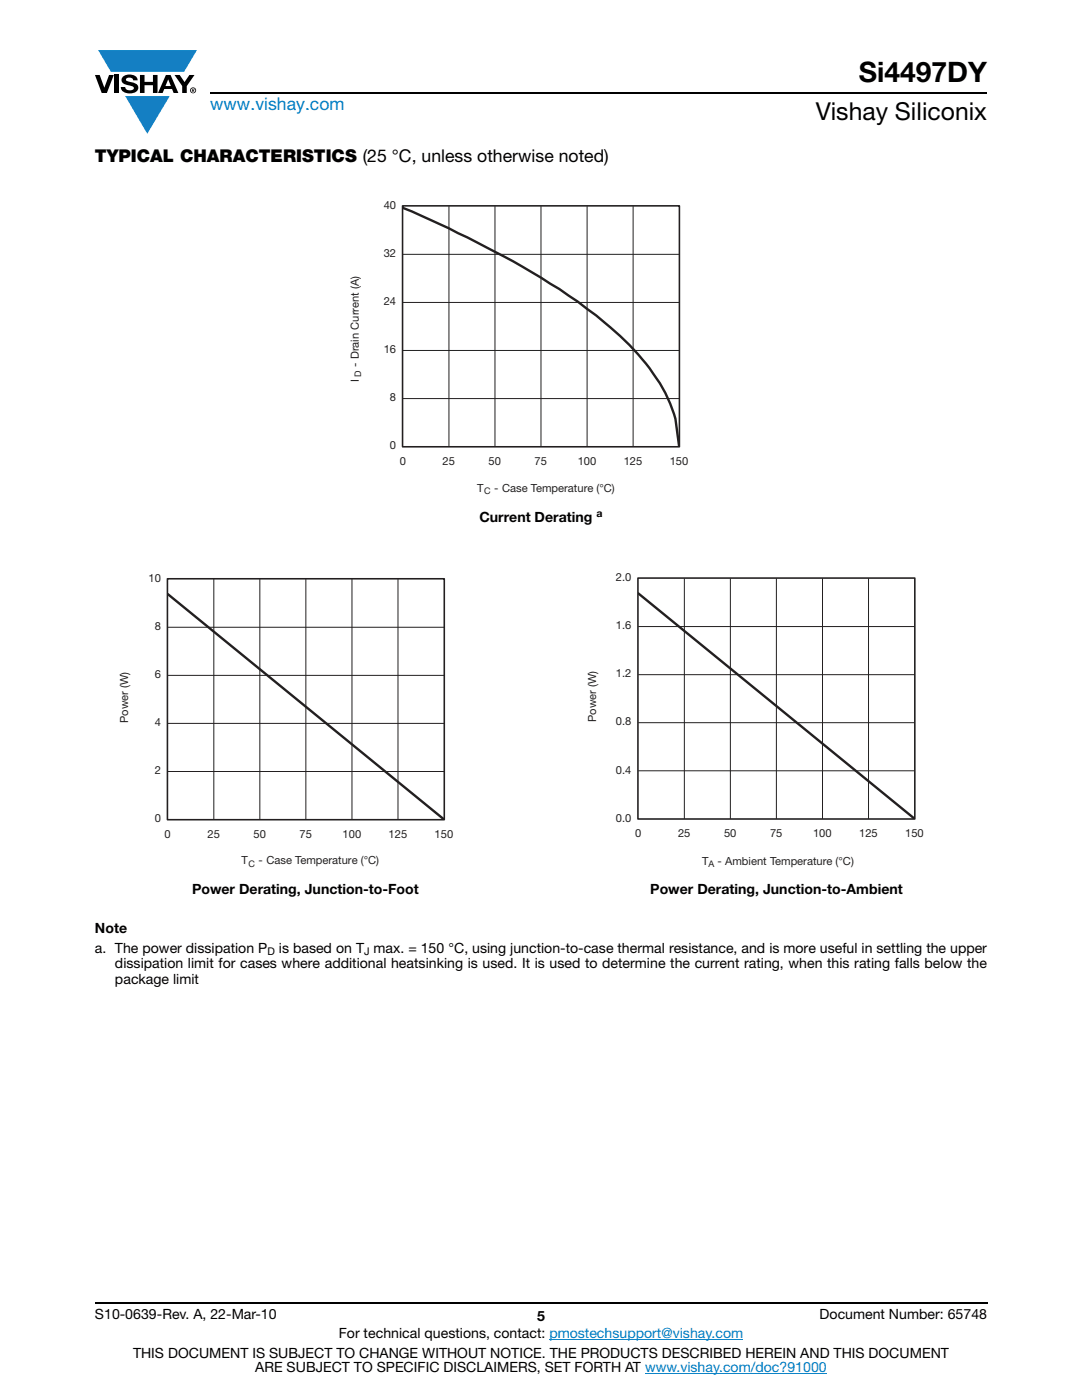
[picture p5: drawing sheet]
<svg xmlns="http://www.w3.org/2000/svg" width="216mm" height="279mm" viewBox="0 0 216 279" stroke-linecap="round" stroke-linejoin="round" font-family="sans-serif">
<defs><g id="words">
<text font-size="5.6" x="171.3" y="16.4">Si4497DY</text>
<text font-size="4.9" x="162.8" y="24">Vishay Siliconix</text>
<text font-size="3.5" fill="#007ec4" x="42" y="21.9">www.vishay.com</text>
<text font-size="3.5" x="18.9" y="32.3">TYPICAL CHARACTERISTICS (25 °C, unless otherwise noted)</text>
<g font-size="2.8">
<text x="95.7" y="104.1">Current Derating</text>
<text x="38.3" y="178.5">Power Derating, Junction-to-Foot</text>
<text x="129.7" y="178.5">Power Derating, Junction-to-Ambient</text>
<text x="18.9" y="186.2">Note</text>
<text x="18.9" y="190.1">a. The power dissipation P</text>
<text x="55.6" y="190.1">is based on T max. = 150 °C, using junction-to-case thermal resistance, and is more useful in settling the upper</text>
<text x="22.9" y="196.4">package limit</text>
<text x="22.9" y="193.3">dissipation limit for cases where additional heatsinking is used. It is used to determine the current rating, when this rating falls below the</text>
<text x="18.9" y="263.3">S10-0639-Rev. A, 22-Mar-10</text>
<text x="107.2" y="263.6">5</text>
<text x="163.6" y="263.3">Document Number: 65748</text>
<text x="67.6" y="267.1">For technical questions, contact: pmostechsupport@vishay.com</text>
<text x="26.5" y="271">THIS DOCUMENT IS SUBJECT TO CHANGE WITHOUT NOTICE. THE PRODUCTS DESCRIBED HEREIN AND THIS DOCUMENT</text>
<text x="50.9" y="273.8">ARE SUBJECT TO SPECIFIC DISCLAIMERS, SET FORTH AT www.vishay.com/doc?91000</text>
</g>
<g font-size="2.2" fill="#231f20">
<text x="76.6" y="41.7">40</text>
<text x="76.6" y="51.3">32</text>
<text x="76.6" y="60.9">24</text>
<text x="76.6" y="70.5">16</text>
<text x="71.6" y="76.2" transform="rotate(-90 71.6 76.2)">I</text>
<text x="71.6" y="73.2" transform="rotate(-90 71.6 73.2)">- Drain Current (A)</text>
<text x="77.8" y="80.1">8</text>
<text x="77.8" y="89.7">0</text>
<text x="79.8" y="92.7">0</text>
<text x="88.3" y="92.7">25</text>
<text x="97.5" y="92.7">50</text>
<text x="106.7" y="92.7">75</text>
<text x="115.3" y="92.7">100</text>
<text x="124.5" y="92.7">125</text>
<text x="133.6" y="92.7">150</text>
<text x="95.2" y="98.2">T</text>
<text x="98.6" y="98.2">- Case Temperature (°C)</text>
<text x="29.7" y="116.2">10</text>
<text x="122.9" y="116">2.0</text>
<text x="30.9" y="125.7">8</text>
<text x="122.9" y="125.6">1.6</text>
<text x="30.9" y="135.3">6</text>
<text x="122.9" y="135.2">1.2</text>
<text x="25.6" y="144.3" transform="rotate(-90 25.6 144.3)">Power (W)</text>
<text x="30.9" y="144.9">4</text>
<text x="118.9" y="144.1" transform="rotate(-90 118.9 144.1)">Power (W)</text>
<text x="122.9" y="144.8">0.8</text>
<text x="30.9" y="154.5">2</text>
<text x="122.9" y="154.4">0.4</text>
<text x="30.9" y="164.1">0</text>
<text x="32.9" y="167.2">0</text>
<text x="41.4" y="167.2">25</text>
<text x="50.6" y="167.2">50</text>
<text x="59.8" y="167.2">75</text>
<text x="68.4" y="167.2">100</text>
<text x="77.5" y="167.2">125</text>
<text x="86.7" y="167.2">150</text>
<text x="122.9" y="164">0.0</text>
<text x="126.7" y="167">0</text>
<text x="135.3" y="167">25</text>
<text x="144.5" y="167">50</text>
<text x="153.7" y="167">75</text>
<text x="162.2" y="167">100</text>
<text x="171.4" y="167">125</text>
<text x="180.6" y="167">150</text>
<text x="48.2" y="172.5">T</text>
<text x="51.6" y="172.5">- Case Temperature (°C)</text>
<text x="140.1" y="172.6">T</text>
<text x="143.1" y="172.6">- Ambient Temperature (°C)</text>
</g>
<g font-size="2.1">
<text x="119" y="103.3">a</text>
<text x="53.4" y="190.6">D</text>
<text x="72.6" y="190.6">J</text>
</g>
<g font-size="1.8" fill="#231f20">
<text x="72" y="75.3" transform="rotate(-90 72 75.3)">D</text>
<text x="96.6" y="98.7">C</text>
<text x="49.6" y="172.9">C</text>
<text x="141.3" y="173.1">A</text>
</g>
</g></defs>
<g fill="#147fc3">
<path d="M19.6 10h19.7l-2.6 4.3h-1.1h-13.5z"/>
<path d="M25 19.2h8.9l-4.5 7.5z"/>
</g>
<g fill="#000">
<path d="M18.9 15h1l.9 2.5 1-2.5h.9l-1.4 3.6h-1zM22.9 15h.9v3.6h-.9zM24.6 15.3a2.1 2.1 0 0 1 2.8 .3l.1 .4h-.9a.79 .79 0 0 0-.7-.5 .79 .79 0 0 0-.8 .4l.3 .3 1 .2a1.08 1.08 0 0 1 1.2 1 1.08 1.08 0 0 1-1.1 1.2 1.73 1.73 0 0 1-2.4-1.2h.9a.96 .96 0 0 0 .8 .6 .96 .96 0 0 0 .9-.4 1.31 1.31 0 0 0-1.2-.6 1.03 1.03 0 0 1-1.1-.6 1.03 1.03 0 0 1 .2-1.1zM27.9 15h.9v1.3h1.7v-1.3h.9v3.6h-.9v-1.6h-1.7v1.6h-.9zM34.8 15h1.1l.9 1.4 1-1.4h1l-1.5 2.2v1.4h-.9v-1.4z"/>
<path d="M33.6 15.9l.5 1.3h-1.1zM33.1 15l-1.6 3.6h1l.3-.8h1.5l.3 .8h1l-1.6-3.6z"/>
<path d="M38.4 17.8h.2v.2h-.2zM38.3 17.7v.7h.1v-.3l.4 .3-.2-.3 .2-.2-.1-.2z"/>
<path d="M38.1 18a.46 .46 0 0 1 .9 0 .46 .46 0 0 1-.9 0zM37.9 18a.6 .6 0 0 0 1.2 0 .6 .6 0 0 0-1.2 0z"/>
</g>
<path d="M42 18.6h155M18.9 260h178.1" fill="none" stroke="#000" stroke-width=".36"/>
<path d="M109.6 267.3h38.7M128.7 274h36.3" fill="none" stroke="#007ec4" stroke-width=".2"/>
<path d="M69.7 39.9h67.7v59.1h-67.7z" fill="#fff"/>
<path d="M80.4 50.8h55.2M89.6 41.1v48M98.8 41.1v48M107.9 41.1v48M117.1 41.1v48M126.3 41.1v48M80.4 79.5h55.2M80.4 69.9h55.2M80.4 60.4h55.2" fill="none" stroke="#231f20" stroke-width=".2"/>
<path d="M80.4 41.5a222.9 222.9 0 0 1 31.2 16.2 84.1 84.1 0 0 1 15.2 12.5 33.1 33.1 0 0 1 8 13.4l.7 5.5" fill="none" stroke="#231f20" stroke-width=".48"/>
<path d="M80.3 41.1h55.3v48.1h-55.3z" fill="none" stroke="#231f20" stroke-width=".32"/>
<path d="M23.7 114.3h66.7v59h-66.7z" fill="#fff"/>
<path d="M42.7 115.6v48M51.8 115.6v48M61 115.6v48M70.2 115.6v48M79.4 115.6v48M33.5 134.8h55.1M33.5 125.2h55.1M33.5 154h55.1M33.5 144.4h55.1" fill="none" stroke="#231f20" stroke-width=".2"/>
<path d="M33.5 118.6l55.1 44.9" fill="none" stroke="#231f20" stroke-width=".48"/>
<path d="M33.4 115.5h55.3v48.1h-55.3z" fill="none" stroke="#231f20" stroke-width=".32"/>
<path d="M117.1 114.2h67.2v59.3h-67.2z" fill="#fff"/>
<path d="M136.6 115.4v48M145.7 115.4v48M154.9 115.4v48M164.1 115.4v48M173.3 115.4v48M127.4 134.6h55.1M127.4 125h55.1M127.4 153.8h55.1M127.4 144.2h55.1" fill="none" stroke="#231f20" stroke-width=".2"/>
<path d="M127.4 118.4l55.1 45" fill="none" stroke="#231f20" stroke-width=".48"/>
<path d="M127.3 115.4h55.2v48h-55.2z" fill="none" stroke="#231f20" stroke-width=".32"/>
<use href="#words"/>
</svg>
